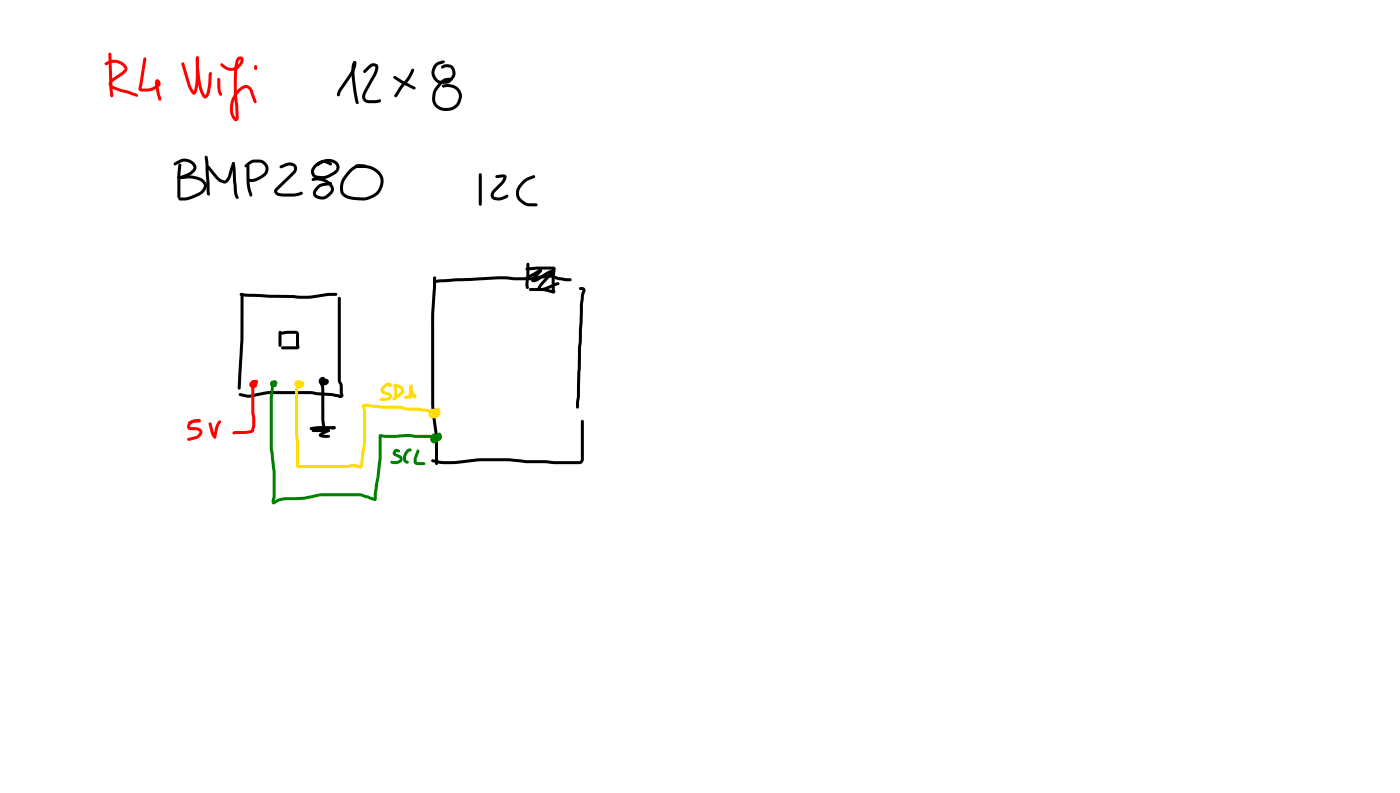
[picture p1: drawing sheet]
<svg xmlns="http://www.w3.org/2000/svg" width="337mm" height="190mm" viewBox="0 0 337 190" stroke-linecap="round" stroke-linejoin="round" font-family="sans-serif">
<g fill="#f00">
<path d="M26.2 12.7l.2-.1 .4 .4 .4 10-.3 .4-.4-.3-.2-1.8z"/>
<path d="M25.2 15.1l1.1-.5a3.2 3.2 0 0 1 4.3 2l-.5 .9-3 2.2-.2 .5 .5 .5 4.4 1.5a1.4 1.4 0 0 1 1.4 .7l-.4 .4-5.7-1.9a1.3 1.3 0 0 1-.9-1 1.3 1.3 0 0 1 .5-1.3l3-2.3a.57 .57 0 0 0 .2-.5 .57 .57 0 0 0-.4-.4 2.96 2.96 0 0 0-2.9-.7l-1.1 .5-.3-.1z"/>
<path d="M34.6 13.9h.5l.1 .3-1.2 7.2v-.2a4.5 4.5 0 0 0 3.6-.8l.3-.3-.2-.4h.3a10.1 10.1 0 0 0 .8 4l-.1 .4-.3 .1-.3-.2a11 11 0 0 1-.8-4.4 .66 .66 0 0 1 .7-.5 .66 .66 0 0 1 .6 .8v.3a3.7 3.7 0 0 1-3.2 1.8 2.49 2.49 0 0 1-1.9-.2 1.51 1.51 0 0 1 0-1.6z"/>
<path d="M43.7 15.1l.2-.1 .4 .2 1.5 5.3 1 1.6h-.3l.3-.9 .2-2.1 .1-5.2 .3-.4 .3 .1a20.9 20.9 0 0 1-.6 8.9 .67 .67 0 0 1-.7 .2 .67 .67 0 0 1-.5-.6l-.8-1.4-1.5-5.3z"/>
<path d="M47.2 13.6h.5a26 26 0 0 0 1.4 8.9l.3 .5-.1-.1 .3-.4a6.8 6.8 0 0 0 .5-3.4l.1-1.5 .4-.3 .4 .4-.2 1.4a8 8 0 0 1-.6 3.7 .88 .88 0 0 1-.8 .9 .88 .88 0 0 1-.9-.8 21.4 21.4 0 0 1-1.3-9.3z"/>
<path d="M52.3 18.8l.3-.1 .3 .4 .1 2.2 .4 1.4-.3 .3a2.19 2.19 0 0 1-.8-1.9z"/>
<path d="M53 15.3h.5l.7 .5a2.28 2.28 0 0 0 3.6-1.1v-.4l-.3 .2a28.5 28.5 0 0 0-.2 11l.1 2.8a.75 .75 0 0 1-.6 .8 .75 .75 0 0 1-.9-.6l-.1-.3a6 6 0 0 1 3-7.7 1.76 1.76 0 0 1 1.9 1.2l1 2.7-.1 .3-.2 .1-.5-.4-1-2.8a.98 .98 0 0 0-1.5-.2 5.5 5.5 0 0 0-2.1 6.3l.5 .7-.2 .1-.1-3a27.7 27.7 0 0 1 .4-11.4 .94 .94 0 0 1 1.4-.4 .94 .94 0 0 1 .1 1.4 3 3 0 0 1-4.6 1.3l-.7-.6-.2-.2z"/>
</g>
<g fill="#f00">
<path d="M61.2 15.8h.5l.1 .2-.1 .7-.2 .2-.4-.4z" fill-rule="evenodd"/>
<circle cx="61.5" cy="16" r=".36"/>
</g>
<g fill="#000">
<path d="M85 14.8h.5l.1 .3-.1 .2h-.5l-.1-.2zM85 14.8l.3-.1 .3 .4-.3 .3 .2-.1-.3 1 .1 2.5a21.6 21.6 0 0 0 .9 5.6l-.1 .5-.2 .1-.4-.3a23.9 23.9 0 0 1-1-6.8 3.9 3.9 0 0 1 .5-3.1zM87.4 16.9l1.1-1.1a1.4 1.4 0 0 1 2.4 .2l-.4 1.9-2.5 4.6a.94 .94 0 0 0-.2 1 .94 .94 0 0 0 .9 .6h1.7l.9-.3 .3 .4a1.31 1.31 0 0 1-1.4 .6h-1.5a1.65 1.65 0 0 1-1.5-.9 1.65 1.65 0 0 1 .1-1.7l2.5-4.6 .4-1.6h-.7l-1.9 1.6-.3-.4zM94.6 18.3h.5l1.5 1 3.1 1.5 .2 .4-.1 .2-.4 .1-3.2-1.6-1.5-1-.2-.3zM104.6 15.3l.9-.5 1-.3 .3 .1 .1 .5-1.2 .4a2.05 2.05 0 0 0-1.3 2.1 2.05 2.05 0 0 0 1.7 1.8l1.6-.2 .9-.9 .2-.6a1.26 1.26 0 0 0-1.6-1.5l-.9 .3-.3-.4a2.02 2.02 0 0 1 2.6-.4 2.02 2.02 0 0 1 .8 2.6l-.1 .2a2.67 2.67 0 0 1-3.2 1.6 2.79 2.79 0 0 1-2.3-1.9 2.79 2.79 0 0 1 .8-2.9zM105.9 19.6l.7-.6 .7-.3h1.1l.4 .4-.4 .3-1.4 .2a5.2 5.2 0 0 0-2.4 4.3 2.43 2.43 0 0 0 3.2 2l.7-.1 .9-.6a2.9 2.9 0 0 0 .9-2 2.52 2.52 0 0 0-3.4-2.2l-.3 .1-.4-.4a1.88 1.88 0 0 1 2.3-.4 2.91 2.91 0 0 1 2.5 3.3 3.7 3.7 0 0 1-3.1 3 3.7 3.7 0 0 1-3.9-1.9 5 5 0 0 1 1.9-5.1zM41.9 39.1l1.1-.7a2.78 2.78 0 0 1 4.2 2.1v.1a5.2 5.2 0 0 1-4.2 2.4l-.3-.1v-.5l1.2-.3a3.9 3.9 0 0 0 2.6-1.7 1.48 1.48 0 0 0-1.6-1.5h-1l-1.8 .9-.4-.4zM43 39.4h.5l.1 .2-.2 2.3v5.4l-.4 .4-.4-.4v-5.4zM49.3 37.5l.2-.1 .4 .3 .2 1.4 .4 7.5-.4 .4-.3-.3-.1-.6zM49.8 39.8l.5 .1 2.6 3 1.1 .5 .7-.9 1.1-3.5a.44 .44 0 0 1 .6 .1 .44 .44 0 0 1 0 .6l-.8 2.4a1.86 1.86 0 0 1-2.1 1.9l-.9-.4-.9-.8-2-2.5zM55.8 39h.5l.2 .4 .4 6.5 .5 1.6-.4 .3-.4-.3-.3-1-.6-7.2zM58.9 39.6l1.6-1.2 1.8-.1a2.24 2.24 0 0 1 2.1 1.6 2.24 2.24 0 0 1-.8 2.5 4.3 4.3 0 0 1-3.7 1.3l-.4-.5 .1-.2h.5a4.1 4.1 0 0 0 3.4-1.5 1.52 1.52 0 0 0 .2-1.6 1.52 1.52 0 0 0-1.4-.8h-1.5l-1.7 1.1-.3-.3z"/>
<path d="M59.3 39.6l.3-.1 .4 .4v4l.7 3-.4 .3-.4-.3-.5-2.3zM67.2 39.9l1.3-.6a1.81 1.81 0 0 1 2.9 1.1l-.1 .7a7.9 7.9 0 0 1-2.4 2.5l-2.3 2.2 .4 .5 1.2 .2a9.1 9.1 0 0 0 3.6-.2l.7-.3 .3 .4-.2 .3-.5 .3a10.5 10.5 0 0 1-4.6 .2l-.5-.1a1.14 1.14 0 0 1-.9-1.8l4.3-4.1a.83 .83 0 0 0 .2-1.1 .83 .83 0 0 0-1.1-.3l-2 .7-.2-.2zM75.7 39.5a2.63 2.63 0 0 1 3.1-.9l1 .6-.1 .4-.4 .1-.8-.4a2.61 2.61 0 0 0-3 1.8 .97 .97 0 0 0 .6 1.1 4.5 4.5 0 0 0 4.8-1.8v-.3a1.71 1.71 0 0 0-2.3-1.2l-1.4 .5a.64 .64 0 0 1-1.1 .1 3.3 3.3 0 0 1 5.4 0 1.91 1.91 0 0 1-1 2.4 4.6 4.6 0 0 1-5.3 .5 1.99 1.99 0 0 1 .5-2.9zM85 14.8l.3-.1a1.12 1.12 0 0 1 .2 1.6 20.3 20.3 0 0 1-3.5 5.6l-.4 1.2h-.5v-1l.5-.8a18.8 18.8 0 0 0 3.2-5.2zM99 16.5l.5 .1v.6a12 12 0 0 1-2.8 4l-1.3 2-.3 .2-.2-.1-.1-.5 2-2.9a10.1 10.1 0 0 0 2.2-3.4zM42.7 42.4l.9-.1a7.8 7.8 0 0 1 4.7 .5l.4 .2a1.9 1.9 0 0 1 .2 3.3l-.2 .2a8.4 8.4 0 0 1-5.5 1.7l-.2-.1v-.6a8.8 8.8 0 0 0 5.1-1.4 1.39 1.39 0 0 0 .7-2l-.5-.5-.7-.4a8.5 8.5 0 0 0-4.5-.2l-.4-.1zM75 42.9a3.9 3.9 0 0 1 5.3 2.7 2.98 2.98 0 0 1-4.7 1.7 1.52 1.52 0 0 1 .3-2.3l.6-.6 .8-.3 2.2-.4 .3 .4-.3 .3-1.9 .3a2.29 2.29 0 0 0-1.6 1.4 .6 .6 0 0 0 .3 .9 2.32 2.32 0 0 0 3.2-1.3 1.53 1.53 0 0 0-1-1.7 3.8 3.8 0 0 0-3.1-.5l-.4-.1zM83.9 40.8l1.1-.9 .9-.3 1.7-.1 .4 .4-.4 .3-1.5 .1a6.1 6.1 0 0 0-3.6 4.9 1.8 1.8 0 0 0 1.9 2l.4 .1a6.2 6.2 0 0 0 5.2-.8 3.2 3.2 0 0 0 1.5-3.4 3.2 3.2 0 0 0-2.7-2.5l-3.4-.5v-.5l.4-.1a9.2 9.2 0 0 1 3.7 .5 3.9 3.9 0 0 1 2.7 3.5 3.9 3.9 0 0 1-2.1 3.8 7.9 7.9 0 0 1-7.5-.1 3.7 3.7 0 0 1 .3-5.2zM57.7 70.5l14.6 .5a24.7 24.7 0 0 0 6.5-.6l1.9-.1 .4 .4-.3 .4-2.7 .1a20.6 20.6 0 0 1-7.6 .4l-11.5-.3-1.3-.4zM57.9 70.5h.6l.1 .2-.1 11-.6 11.6-.4 .3-.4-.3 .7-11.6zM67.3 79.8l1.5-.3h2.3a.76 .76 0 0 1 .8 .7v2.9a.53 .53 0 0 1 0 .6 .53 .53 0 0 1-.5 .2l-3.8-.1-.1-.2 .4-.4h3.5l-.1 .3-.1-3.2-2.1-.1-1.6 .2-.2-.1zM67.1 79.6h.5l.1 .2v3.2l-.4 .3-.4-.3z"/>
<path d="M81.3 71.4l.3-.1 .3 .3v19.9l-.3 .4-.4-.4zM57.5 94.5l.3-.1 1.8 .4a30.2 30.2 0 0 1 10.3-.8h5.1l1.1 .2 3.8 .2 1.5 .3 .5 .2-.1 .1-.1-2.4-.4-.7 .1-.3a.8 .8 0 0 1 1 .9v1.8a.8 .8 0 0 1-.1 1.2 .8 .8 0 0 1-1.1-.1l-6.5-.7h-8a18.8 18.8 0 0 0-6.7 .8l-2.4-.4-.2-.3zM76.9 90.8l.2-.1a.7 .7 0 0 1 1.1 .1 .7 .7 0 0 1-.4 1.1l-.2-.1-.1-.7 .1 .2-.2 .2v.3l1-.1-.6 .2-.1 .3 .2 1 .1 7.7 .2 1.6v.7l-.4 .4-.3-.4-.3-2.3v-7.7a1.36 1.36 0 0 1 1-2.2 .79 .79 0 0 1 .8 .9 .79 .79 0 0 1-1 .7 1.05 1.05 0 0 1-1.2-.4 1.05 1.05 0 0 1 .1-1.4zM74.5 102.7a11.2 11.2 0 0 1 4.1-.3h1.8l.3 .3-.3 .4h-3.7l-1.9 .2-.3-.1zM75 103.2l4-.1 .4 .3-.4 .4h-3.7l-.4-.4zM76.8 104.2l.8-.6 1.4-.5 .3 .1v.4l-2 1.1-.1-.4 1.8 .2 .4 .3-.1 .3a2.28 2.28 0 0 1-2.1-.1 .52 .52 0 0 1-.5-.2 .52 .52 0 0 1 .1-.6zM79.7 102.6l.7-.2 .3 .3-.2 .4-.6 .1-.2-.1z"/>
</g>
<g fill="#f00">
<path d="M60.1 91.9l.2-.2a.6 .6 0 0 1 .9 0 .6 .6 0 0 1-.1 .9 .66 .66 0 0 1-.9-.5 .66 .66 0 0 1 .7-.8 .68 .68 0 0 1 1.1 .4 .68 .68 0 0 1-.8 .8l-.6-.3-.2-.5 .1-.2 .5-.1 .5 .6-.5 .2-.2-.3 .1 .4-.3 .1 .2 .1 .4-.1-.1 .3 .3 .2-.3 .2v2.5a13.1 13.1 0 0 0 .2 4.4l.1 2.2-.2 .8a.94 .94 0 0 1-.7 1l-1.6 .3h-2.9a.55 .55 0 0 1 .1-.6 .55 .55 0 0 1 .5-.2h2.2l1.6-.2 .2-1.1-.2-3.3v-5.7a.85 .85 0 0 1 .4-.9 .85 .85 0 0 1 1 .1 .92 .92 0 0 1-1.2 .8 .92 .92 0 0 1-.5-1.3z"/>
<path d="M45.3 101.4l1.2-.6 .7-.1a.78 .78 0 0 1 1.1 .4 .92 .92 0 0 1-1.3 .4l-1.4 .4-.3-.1z"/>
<path d="M45.6 101.3l.5-.4 .8-.2h1l.4 .4-.4 .4h-.9a1.12 1.12 0 0 0-1.3 1.1h1.4a1.32 1.32 0 0 1 1.5 .9 1.32 1.32 0 0 1-.7 1.6l-2.1 .7h-.7v-.5l1.8-.5a1.39 1.39 0 0 0 1-1l-.6-.4-1.4-.1a.98 .98 0 0 1-.9-.7 .98 .98 0 0 1 .4-1.1z"/>
<path d="M50.2 101.5l.3-.1 .3 .3 .6 2.1 .4 .9-.2-.1 .4 .4-.1 .2a1.01 1.01 0 0 1-1.1-1l-.7-2.3z"/>
<path d="M52.6 101.1l.2-.1 .4 .3-.7 1.4-.5 2.4-.4 .2-.3-.3 .2-1.2 .4-1.6z"/>
</g>
<g fill="#000">
<path d="M115.2 41.7l.3-.1 .3 .4v7.1l-.3 .4-.4-.4zM119.2 42.2l1.4-.3a.88 .88 0 0 1 1.1 .4 .88 .88 0 0 1-.2 1.1l-2.7 3-.1 .6 .3 .3a3.3 3.3 0 0 0 2.9-.6l.3 .4a2.94 2.94 0 0 1-4.1 .4 1.54 1.54 0 0 1 .3-1.8l.3-.3a6.6 6.6 0 0 0 2.3-2.7l.1-.2v.1l-1.7 .2-.2-.1zM125.6 43.4l1.3-.8 1.3-.5 .4 .1 .1 .2-.3 .4-1.2 .5a3.7 3.7 0 0 0-2.4 3.5l.4 .9 1.2 .9 .7 .2h1.8l.4 .4-.4 .4h-1.8l-.8-.2a3.1 3.1 0 0 1-2.1-3.9l.4-.8zM104.2 67.4l1.4-.3 14.2-.7 3.9 .2h4l4.5-.6 2.2 .6 2.7 .2 .3 .4-.3 .4-1.3-.1-1.7-.2-1.9-.6-4.5 .6h-4l-3.9-.2-10.1 .5-5.2 .4-.3-.1zM104.2 66.5h.5l.1 .2-.4 8.8v21.7l.2 2.8a43.6 43.6 0 0 1 .6 11.6l-.3 .1-.3-.3v-3.3a62 62 0 0 0-.9-10.5l-.1-22.1zM126.4 66.5l3-1.7a.46 .46 0 0 1 .6-.2 .46 .46 0 0 1 .2 .6l-.4 .1h.2l-3.2 1.8-.4-.1zM126.4 64.4l2.5-.4h3.9a.63 .63 0 0 1 .7 .3 .63 .63 0 0 1 0 .7l-.2 1.9 .2 3.2-.4 .3-.3-.3-.2-.7v-2.9l.3-2 .1 .3h-4l-2.3 .2-.3-.1zM126.7 63.2h.5l.1 .3-.3 5.8a.62 .62 0 0 1-.6-.2 .62 .62 0 0 1-.1-.6zM129.7 64.7l.3-.1a.51 .51 0 0 1 .3 .5 .51 .51 0 0 1-.3 .5l-1.6 1.7-.2-.2 .9-.3a10.4 10.4 0 0 1 3.6-2h.4a.61 .61 0 0 1-.6 .8l-3.9 2.2a.63 .63 0 0 1-.9-.2 .63 .63 0 0 1 .2-.9l1.7-1.8v.1zM127.2 69.3l.3-.1a11.4 11.4 0 0 1 5.2 .5l.7 .2 .1 .2a.57 .57 0 0 1-.9 .3 10.8 10.8 0 0 0-5.1-.5l-.4-.4zM132.6 64.8l.5 .1v.5l-2.8 3.2-.4 .7v-.1l1.1-.2 2.6-1.1a.5 .5 0 0 1 .6-.1 .5 .5 0 0 1 .2 .6l-3.7 1.4a.98 .98 0 0 1-1.5-.6l.6-1.1zM132.8 69.9l.3-.2 .3 .1v.5l-.3 .2-.3-.1z"/>
<path d="M139.3 69.1l.7-.2a.82 .82 0 0 1 .6 1.3l-.2 .7-.3 2.1-.5 15.6a27.9 27.9 0 0 0-.2 6.6l-.2 2.6-.4 .4-.2-.1a2.22 2.22 0 0 1-.1-1.8l.2-1.1 .2-11.5 .5-8.7a14.5 14.5 0 0 1 .6-5.3l-.7-.1zM103.7 110.4l.4-.1a19.9 19.9 0 0 0 8.4 .1l2.2-.3a64.2 64.2 0 0 1 12.6 .4 23.4 23.4 0 0 1 5.9 .3h6.1l.2-.2 .1-9.4 .4-.4 .4 .4v9.1a1.2 1.2 0 0 1-1 1.2h-6.3a24.5 24.5 0 0 0-6.2-.2 56.6 56.6 0 0 0-12.1-.5 35.6 35.6 0 0 1-8.9 .6l-2-.4-.3-.3z"/>
<circle cx="132.9" cy="65.1" r=".37"/>
</g>
<g fill="#fd0">
<path d="M70.9 91.7l.8-.2 .7 .4 .2 .3-.4 .4-.8-.4 .6 .3 .5-.3-1-.1a.52 .52 0 0 1 .4 .8 10.4 10.4 0 0 0-.3 4.3l.3 14.8-.2-.3h11.8a4 4 0 0 1 2.6 0l.6 .2h-.2l.4-3.4 .4-2.1v-7.7l-.3-.9 .2-.7 1.2-.1 3.4 .4 4.4 .1 1.6 .4h3l2.6 .5 1.7-.1v.2l.2 .2-.5 .3-.2 .7 .4-.2 .2-.3-.4-.3h-.7l-.3 .3v.5l.7 .1 .2-.1-.1-.2-.6-.3a.49 .49 0 0 1 .2-.5 .49 .49 0 0 1 .6 .1 .96 .96 0 0 1 .5 1.2 .96 .96 0 0 1-1.3 .5 1.18 1.18 0 0 1-1-1.3 1.18 1.18 0 0 1 1.3-1 1.14 1.14 0 0 1 1.3 .3 1.14 1.14 0 0 1 0 1.4 .97 .97 0 0 1-1.4 .4 .97 .97 0 0 1-.1-1.5 1.1 1.1 0 0 1 1.6-.5l-.1 .5-.8 .3h-1.7l-2.2-.4a10.7 10.7 0 0 1-4.7-.5h-4.5l-4.1-.5 .2-.2 .2 .9a55.6 55.6 0 0 1-.3 9.6l-.4 3.7a.74 .74 0 0 1-.3 .8 .74 .74 0 0 1-.9-.1h-.1a3.3 3.3 0 0 0-2.5 0h-11.5l-.7-.1-.1-6.2-.3-1.7v-7.2a11.2 11.2 0 0 1 .4-4.6l.2 .2a.76 .76 0 0 1-.5-1 .76 .76 0 0 1 1.1-.4 .94 .94 0 0 1 1 1.1 .94 .94 0 0 1-1.3 .7 1.02 1.02 0 0 1-.9-1.5z"/>
<path d="M91.9 92.8a1.58 1.58 0 0 1 2.1-.7 .45 .45 0 0 1 .1 .8 .45 .45 0 0 1-.7-.2l.2-.4v.4h-.4l-1 .9 .2 .4 1 .3a.94 .94 0 0 1 .9 .9 .94 .94 0 0 1-.9 1h-.3a2.09 2.09 0 0 1-1.7 0v-.5l1.6-.2 .6-.3-1.1-.4a1.11 1.11 0 0 1-1-.8 1.11 1.11 0 0 1 .4-1.2z"/>
<path d="M94.9 92.7h.5l.1 .2v2.2l-.4 .4-.3-.4z"/>
<path d="M94.6 92.4a1.26 1.26 0 0 1 1.8 .3 1.29 1.29 0 0 1 .2 2.2l-1.7 1.2h-.5l-.1-.5 2.1-1.6-.1-.5-1.2-.6 .2-.1-.4 .2-.3-.1z"/>
<path d="M98.6 92.4h.5l.1 .3-.3 2.9-.4 .2-.4-.3z"/>
<path d="M98.4 92.9l.2-.1 .4 .2 1 2.2-.1 .4-.2 .1-.4-.2-1-2.2z"/>
<path d="M97.2 95.3l2.2-.6 .7 .1 .1 .2a.85 .85 0 0 1-1.1 .4l-1.6 .4-.3-.1z"/>
</g>
<g fill="#008000">
<path d="M65.9 91.7h.5l.1 .3-.2 .4-.1-.2 .2 .4-.3 .3-.5-.4z"/>
<path d="M65.1 91.7a.83 .83 0 0 1 1.3 0 .83 .83 0 0 1-.3 1.2l-.4-.3 .1-.5-.2 .1 .6 .1a.57 .57 0 0 1-.3 .6 .57 .57 0 0 1-.7 0l-.3-.6z"/>
<path d="M65.7 91.5l.6-.1 .4 .6-.3 .3-.4-.2 .2-.1-.4 1.1-.2 2.5v12.1l.7 5.8v6l-.3 1.2-.3-.2 1-.6 1.5-.4 4.8-.2 1.7-.3a14.1 14.1 0 0 1 5.5-.5h6.5l3.4 1.2-.3 .1 .1-1.3 1.1-8.3v-5.5l.2-.3 4.1 .1 2.9-.3 1.7 .3 5.9 .1v.5l-.3 .1h-5.7l-1.8-.2-5.3 .2-1.2-.2 .2-.3v5.5l-1.1 9.4a.64 .64 0 0 1-.3 .7 .64 .64 0 0 1-.8-.1l-3-1h-8a11.8 11.8 0 0 0-4.4 .6l-1 .3-4.8 .1-1.2 .3-.9 .5a.58 .58 0 0 1-.8 0 .58 .58 0 0 1-.1-.7l.2-1v-5.8l-.7-5.7v-12.2l.3-2.6z"/>
<path d="M103.9 104.3a1.13 1.13 0 0 1 1.5 .5 1.13 1.13 0 0 1-.3 1.5 1.01 1.01 0 0 1-1.6-.5 1.01 1.01 0 0 1 .9-1.3h1.1l.4 .3-.4 .4h-1.1l-.3 .3 .2 .3 .3-.1 .1-.3v-.4l-.3-.2 .2 .5 .3 .1 .5-.3 .1-.3a.6 .6 0 0 1 .1-.9l.3 .2a1.23 1.23 0 0 1-.7 2 1.23 1.23 0 0 1-1.3-1.8z"/>
<path d="M94.8 108l.5-.2 .8 .3v.5l-.3 .1-.5-.2-.2 .5v-.2a2.33 2.33 0 0 1 1.7 1.2 1.22 1.22 0 0 1-1.4 1.5h-.6a.65 .65 0 0 1-.9-.7l.3-.1a1.87 1.87 0 0 0 1.9-.3l-.1-.3a2.74 2.74 0 0 1-1.6-1.2z"/>
<path d="M97.7 108.1l.1-.1a.72 .72 0 0 1 1.2 .1l-.1 .3-.5 .1a1.6 1.6 0 0 0-.6 2.1 .4 .4 0 0 1 .4 .3 .4 .4 0 0 1-.3 .5h-.1a1.47 1.47 0 0 1-.7-2.4z"/>
<path d="M100.3 108l.5 .1 .1 .2-.7 1.8v.9l-.1-.1 1.8 .1 .4 .4-.4 .3h-1.4a1.03 1.03 0 0 1-1-1.5z"/>
<circle cx="66.1" cy="92.6" r=".36"/>
</g>
</svg>
